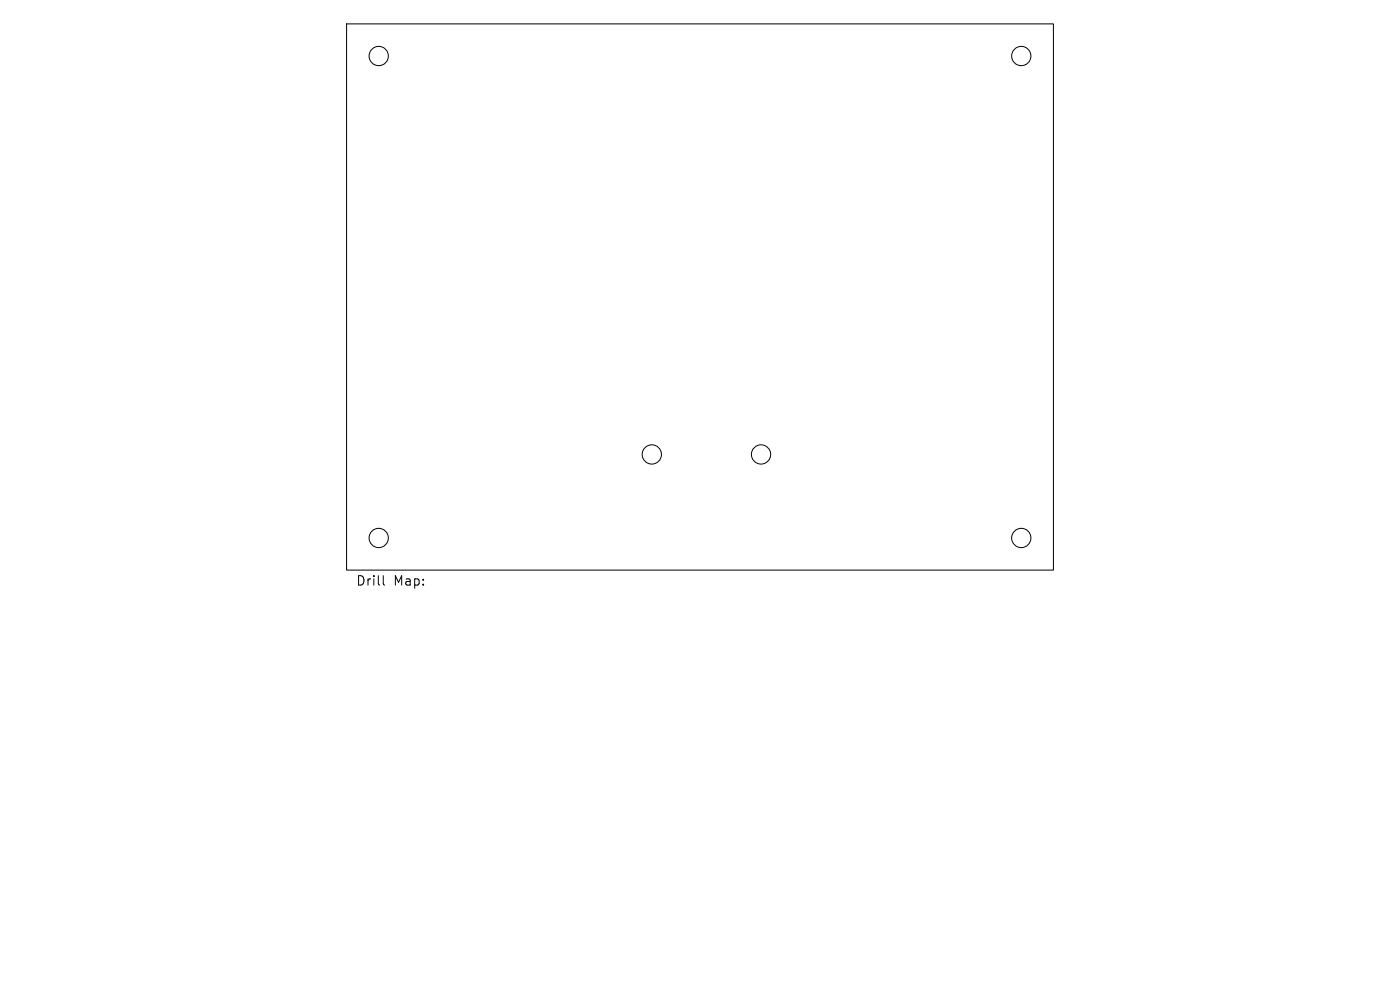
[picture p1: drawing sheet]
<svg xmlns="http://www.w3.org/2000/svg" width="297mm" height="210mm" viewBox="0 0 297 210" stroke-linecap="round" stroke-linejoin="round" font-family="sans-serif">
<defs><g id="words">
<g font-size="2.8">
<text x="75.5" y="124.5">Drill</text>
<text x="83.5" y="124.5">Map:</text>
</g>
</g></defs>
<g fill="none" stroke="#000" stroke-width=".21">
<path d="M73.5 5.1h150v115.8h-150zM81.3 122.1v1.7l.3 .3"/>
<circle cx="80.3" cy="11.9" r="2.04"/>
<circle cx="216.7" cy="11.9" r="2.04"/>
<circle cx="138.3" cy="96.4" r="2.04"/>
<circle cx="161.5" cy="96.4" r="2.04"/>
<circle cx="80.3" cy="114.1" r="2.04"/>
<circle cx="216.7" cy="114.1" r="2.04"/>
</g>
<use href="#words"/>
</svg>
